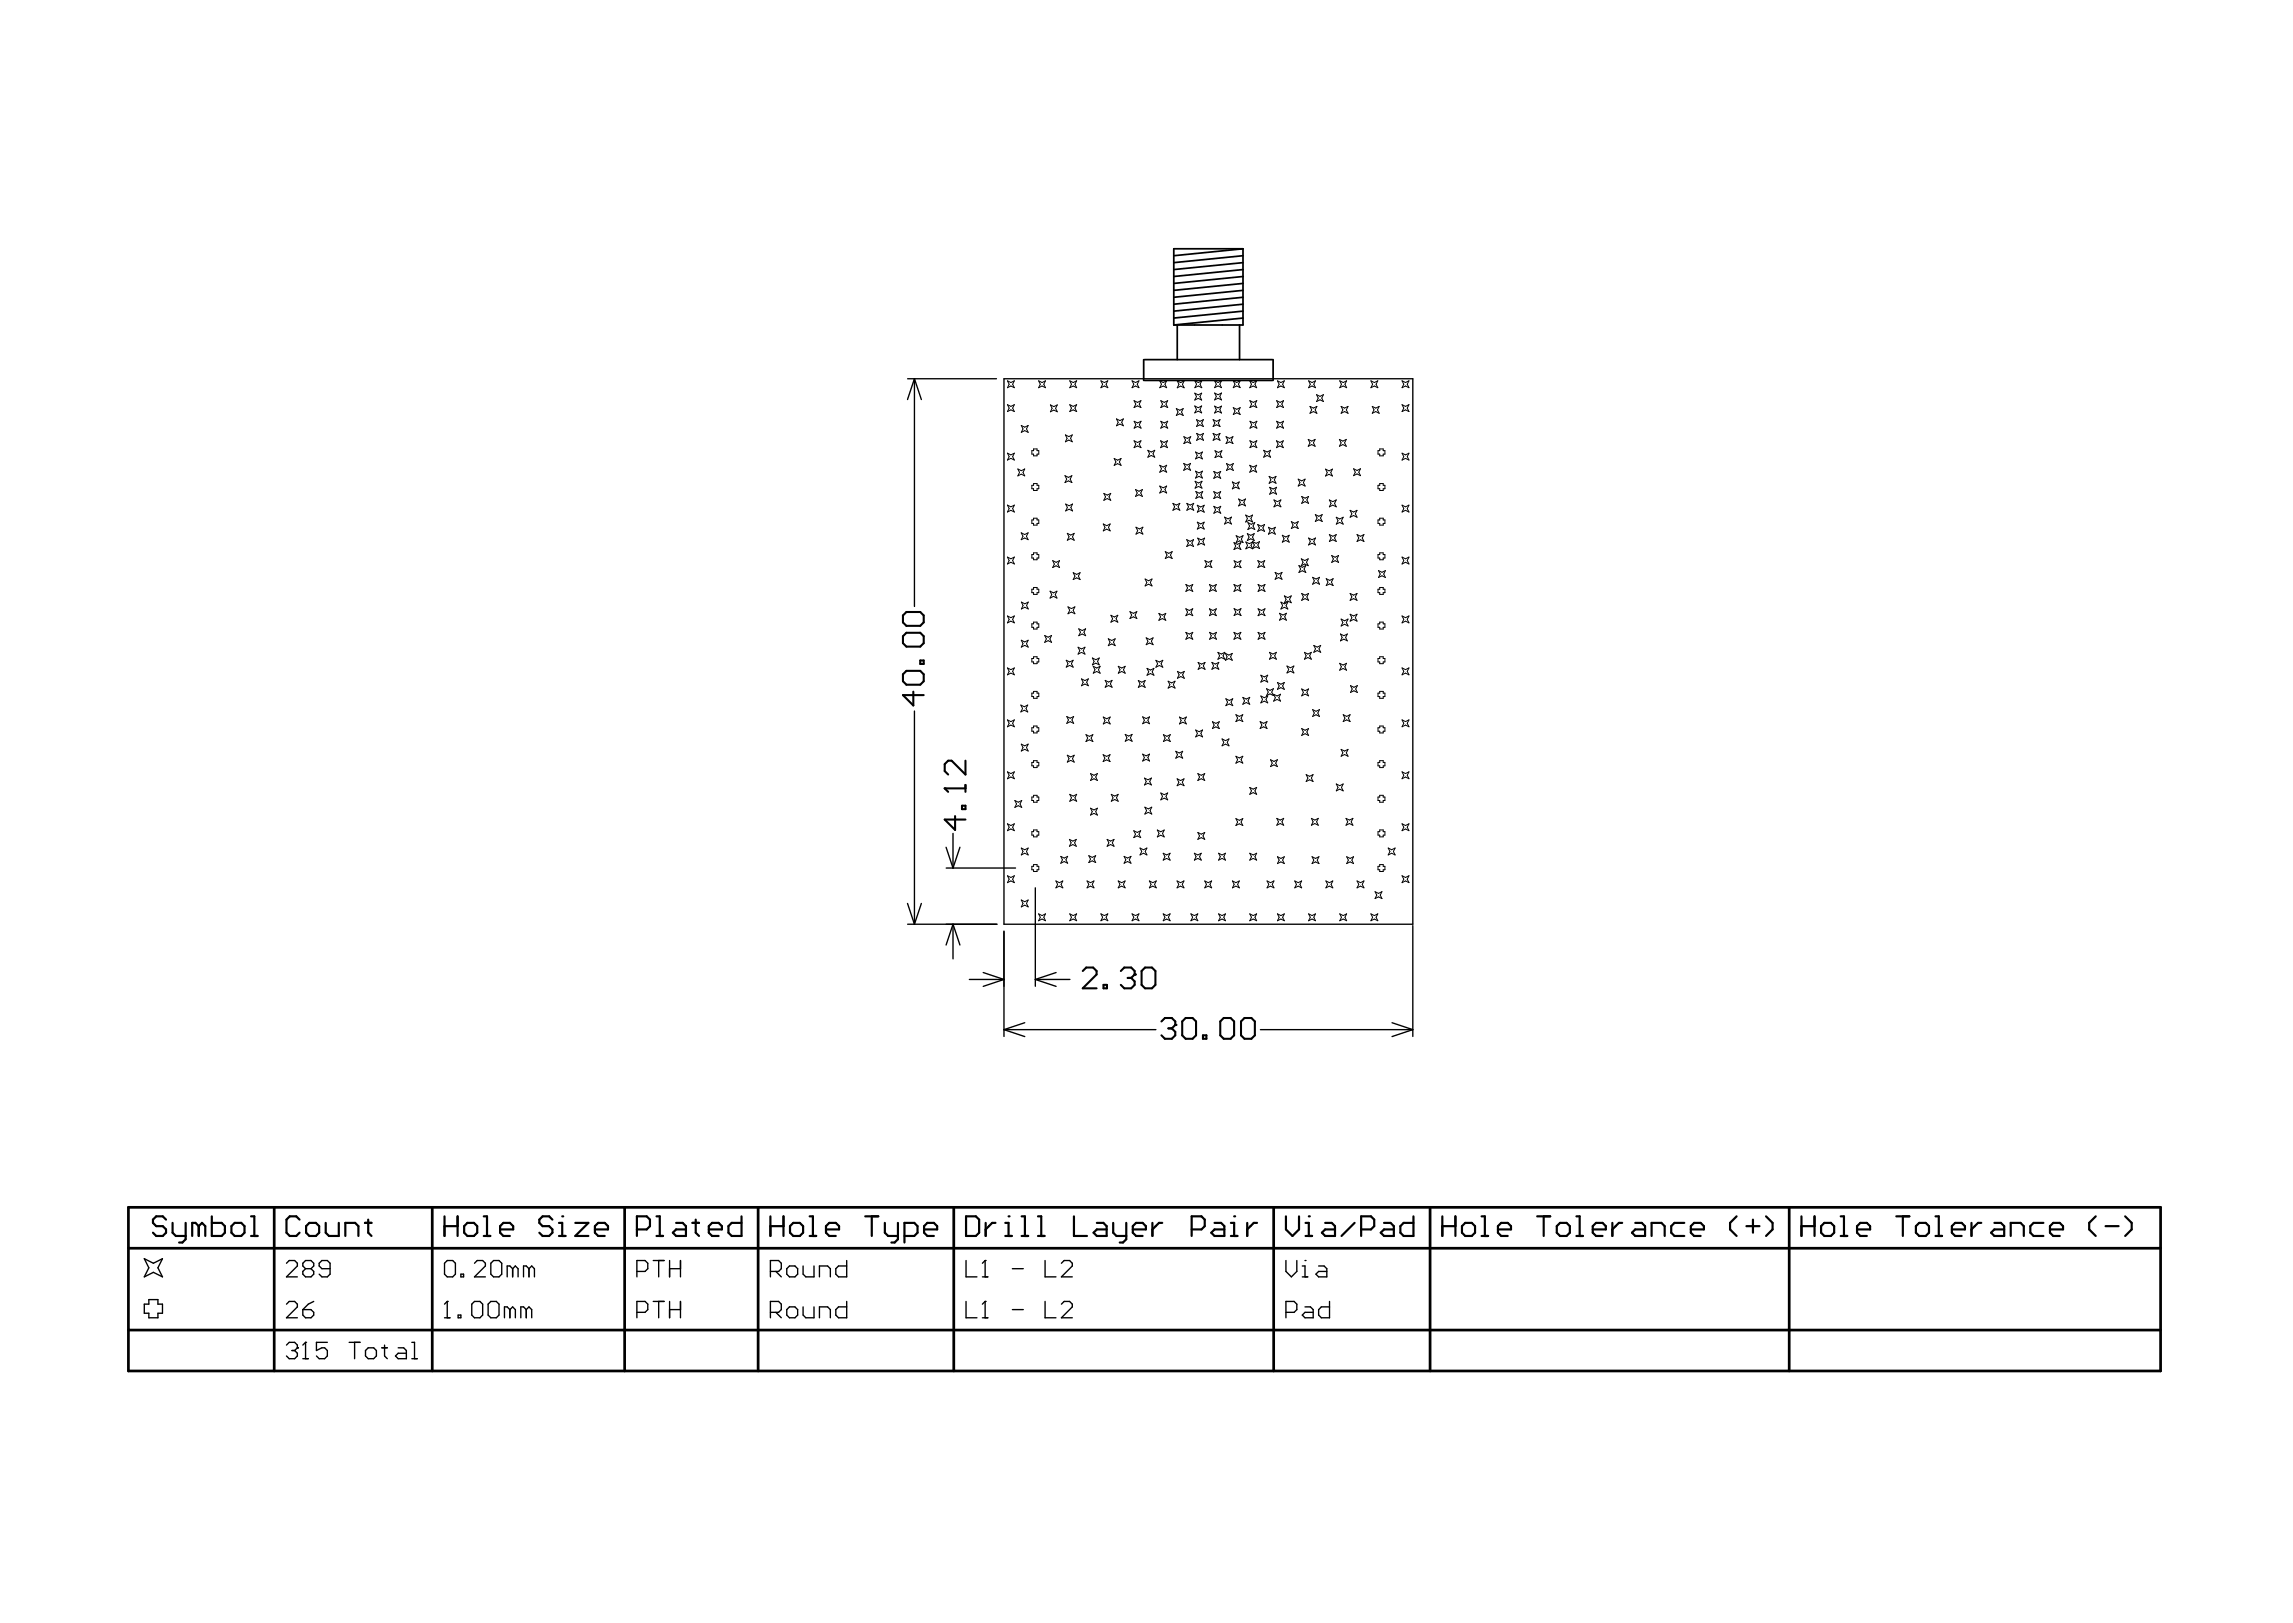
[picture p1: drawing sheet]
<svg xmlns="http://www.w3.org/2000/svg" width="420mm" height="297mm" viewBox="0 0 420 297" stroke-linecap="round" stroke-linejoin="round" font-family="sans-serif">
<g fill="none" stroke="#000" stroke-width=".32">
<path d="M215.5 59.5v6.3M226.9 59.5v6.3M227.6 45.5v14h-12.7M227.6 45.5h-12.7v14M227.6 58.2l-12.7 1.3M227.6 53.1l-12.7 1.3M227.6 54.4l-12.7 1.3M227.6 55.7l-12.7 1.2M227.6 48.1l-12.7 1.2M227.6 49.3l-12.7 1.3M227.6 50.6l-12.7 1.3M227.6 45.5l-12.7 1.3"/>
<path d="M227.6 46.8l-12.7 1.3M227.6 51.9l-12.7 1.2M227.6 56.9l-12.7 1.3M209.4 65.8v3.8M209.5 69.6h23.5M209.5 65.8h23.5M233.1 65.8v3.8"/>
</g>
<g fill="none" stroke="#000" stroke-width=".25">
<path d="M166.2 69.3h16.2M167.4 69.3l1.3 3.8M167.4 69.3l-1.3 3.8M167.4 69.3v41.7M183.8 69.3h74.9v99.9h-74.9zM167.4 130.1v39.1M173.2 155.1l1.3 3.8M173.2 158.9h12.7M174.5 152.5v6.4M175.7 155.1l-1.2 3.8M166.1 165.3l1.3 3.9M166.2 169.2h16.4"/>
<path d="M168.7 165.3l-1.3 3.9M174.5 169.2l-1.3 3.8M174.5 169.2v6.3M174.5 169.2l1.2 3.8M177.5 179.3h6.3M180 178l3.8 1.3M183.8 170.4v19.3M183.8 179.3l-3.8 1.2M189.5 162.5v18M189.5 179.3h6.4M189.5 179.3l3.8 1.2M193.3 178l-3.8 1.3"/>
<path d="M258.7 169.4v20.3M183.8 188.4l3.8 1.3M183.8 188.4h27.8M187.6 187.2l-3.8 1.2M230.8 188.4h27.9M254.9 187.2l3.8 1.2M258.7 188.4l-3.8 1.3M26.4 230.4l1.7 .8 1.6-.8-.8 1.6 .8 1.7-1.6-.8-1.7 .8 .8-1.7zM27.2 237.9h1.7v.8h.8v1.6h-.8v.9h-1.7v-.9h-.8v-1.6h.8zM52.4 238.7l.5-.5h1l.5 .5v.5l-2 2h2M52.4 231.2l.5-.5h1l.5 .5v.5l-2 2h2M55.4 239.7h1.5l.5 .5v.5l-.5 .5h-1l-.5-.5z"/>
<path d="M55.9 232.2l-.5 .5v.5l.5 .5h1l.5-.5v-.5l-.5-.5M55.9 232.2l-.5-.5v-.5l.5-.5h1l.5 .5v.5l-.5 .5M55.9 232.2h1M57.4 238.2l-1 .5-1 1M60.4 232.2h-1.5l-.5-.5v-.5l.5-.5h1l.5 .5v2l-.5 .5h-1l-.5-.5M81.4 231.2l.5-.5h1l.5 .5v2l-.5 .5h-1l-.5-.5zM81.9 238.2h.1M81.9 238.2v3M81.9 238.2l-.5 .5M84.4 233.2h.5v.5h-.5zM86.9 238.2h1l.5 .5v2l-.5 .5h-1l-.5-.5v-2zM86.9 231.2l.5-.5h1l.5 .5v.5l-2 2h2"/>
<path d="M89.9 238.2h1l.5 .5v2l-.5 .5h-1l-.5-.5v-2zM90.4 230.7h1l.5 .5v2l-.5 .5h-1l-.5-.5v-2zM93.4 239.7l-.5-.5h-.5v2M93.4 239.7v1.5M93.4 239.7l.5-.5 .5 .5v1.5M93.9 232.2l-.5-.5h-.5v2M93.9 232.2v1.5M93.9 232.2l.5-.5 .5 .5v1.5M96.3 239.7l-.5-.5h-.4v2M96.3 239.7l.5-.5 .5 .5v1.5M96.3 239.7v1.5M96.8 232.2l-.5-.5h-.5v2"/>
<path d="M96.8 232.2v1.5M96.8 232.2l.5-.5 .5 .5v1.5M116.6 232.7h1.5l.5-.5v-1l-.5-.5h-1.5v3M119.6 230.7h2M119.6 238.2h2M120.6 230.7v3M120.6 238.2v3M122.6 232.2h2M122.6 230.7v3M122.6 238.2v3M122.6 239.7h2M124.6 230.7v3"/>
<path d="M124.6 238.2v3M141 232.7h1.5l.5-.5v-1l-.5-.5h-1.5v3M142 232.7l1 1M144.5 239.2h1l.5 .5v1l-.5 .5h-1l-.5-.5v-1zM144.5 231.7h1l.5 .5v1l-.5 .5h-1l-.5-.5v-1zM147 239.2v1.5l.5 .5h1.5v-2M147 231.7v1.5l.5 .5h1.5v-2M150 233.7v-2h1.5l.5 .5v1.5M155 238.2v3h-1.5l-.5-.5v-1l.5-.5h1.5M155 230.7v3h-1.5l-.5-.5v-1l.5-.5h1.5M176.9 238.2v3h2M176.9 230.7v3h2"/>
<path d="M179.9 233.7h1M180.4 230.7h.1M180.4 238.2h.1M180.4 230.7v3M180.4 238.2v3M180.4 230.7l-.5 .5M180.4 238.2l-.5 .5M185.3 232.2h2M185.3 239.7h2M191.3 238.2v3h2M191.3 230.7v3h2M194.3 238.7l.5-.5h1l.5 .5v.5l-2 2h2"/>
<path d="M194.3 231.2l.5-.5h1l.5 .5v.5l-2 2h2M235.4 230.7v2l1 1 1-1v-2M238.4 233.7h1M238.4 231.7h.5v2M238.9 230.7h.1M238.9 239.2h1l.5 .5v1.5h-1.5l-.5-.5 .5-.5h1.5M241.4 231.7h1l.5 .5v1.5h-1.5l-.5-.5 .5-.5h1.5M243.4 238.2v3h-1.5l-.5-.5v-1l.5-.5h1.5M52.4 246.2l.5-.5h1l.5 .5v.5M53.4 247.2h.5M53.9 247.2l.5 .5v.5l-.5 .5h-1l-.5-.5M54.4 246.7h.1"/>
<path d="M54.4 246.7l-.5 .5M55.4 248.7h1M55.9 245.7h.1M55.9 245.7v3M55.9 245.7l-.5 .5M59.9 245.7h-2v1.5l1-.5h.5l.5 .5v1l-.5 .5h-1l-.5-.5M63.9 245.7h2M64.9 245.7v3M67.4 246.7h1l.5 .5v1l-.5 .5h-1l-.5-.5v-1zM69.9 246.7h1M70.4 246.2v2l.5 .5M72.9 246.7h1l.5 .5v1.5h-1.5l-.5-.5 .5-.5h1.5"/>
<path d="M75.4 245.7h.5v3M75.4 248.7h1M81.4 241.2h1M83.9 240.7h.5v.5h-.5zM116.6 240.2h1.5l.5-.5v-1l-.5-.5h-1.5v3M141 240.2h1.5l.5-.5v-1l-.5-.5h-1.5v3M142 240.2l1 1M150 241.2v-2h1.5l.5 .5v1.5M179.9 241.2h1M235.4 240.2h1.5l.5-.5v-1l-.5-.5h-1.5v3"/>
</g>
<g fill="none" stroke="#000" stroke-width=".18">
<path d="M184.4 74.1l.7 .3 .6-.3-.3 .6 .3 .6-.6-.3-.7 .3 .4-.6zM184.4 69.7l.7 .3 .6-.3-.3 .6 .3 .7-.6-.4-.7 .4 .4-.7zM187 77.9l.6 .3 .6-.3-.3 .6 .3 .6-.6-.3-.6 .3 .3-.6zM190.1 69.7l.7 .3 .6-.3-.3 .6 .3 .7-.6-.4-.7 .4 .4-.7zM192.3 74.1l.6 .3 .7-.3-.3 .6 .3 .7-.7-.3-.6 .3 .3-.7zM195.1 79.6l.6 .3 .6-.3-.3 .6 .3 .7-.6-.4-.6 .4 .3-.7zM195.8 74.1l.7 .3 .6-.3-.3 .6 .3 .6-.6-.3-.7 .3 .4-.6zM195.8 69.7l.7 .3 .6-.3-.3 .6 .3 .7-.6-.4-.7 .4 .4-.7zM201.6 69.7l.6 .3 .6-.3-.3 .6 .3 .7-.6-.4-.6 .4 .3-.7zM204.4 76.7l.6 .3 .7-.3-.3 .6 .3 .6-.7-.3-.6 .3 .3-.6zM207.3 69.7l.6 .3 .6-.3-.3 .6 .3 .7-.6-.4-.6 .4 .3-.7zM207.6 73.3l.7 .3 .6-.3-.3 .7 .3 .6-.6-.3-.7 .3 .3-.6z"/>
<path d="M207.6 77.1l.7 .3 .6-.3-.3 .6 .3 .7-.6-.4-.7 .4 .4-.7zM212.3 69.7l.7 .3 .6-.3-.3 .6 .3 .7-.6-.4-.7 .4 .3-.7zM212.5 73.3l.7 .3 .6-.3-.3 .7 .3 .6-.6-.3-.7 .3 .3-.6zM212.5 77.1l.7 .3 .6-.3-.3 .6 .3 .7-.6-.4-.7 .4 .3-.7zM215.4 74.8l.6 .3 .6-.3-.3 .6 .3 .6-.6-.3-.6 .3 .3-.6zM215.5 69.7l.7 .3 .6-.3-.3 .6 .3 .7-.6-.3-.7 .3 .3-.7zM216.7 79.9l.7 .3 .6-.3-.3 .6 .3 .7-.6-.3-.7 .3 .4-.7zM218.7 74.3l.7 .3 .6-.3-.3 .6 .3 .7-.6-.3-.7 .3 .4-.7zM218.7 72l.7 .3 .6-.3-.3 .6 .3 .6-.6-.3-.7 .3 .4-.6zM218.8 69.7l.6 .3 .6-.3-.3 .6 .3 .7-.6-.4-.6 .4 .3-.7zM219.1 76.8l.6 .3 .6-.3-.3 .6 .3 .7-.6-.4-.6 .4 .3-.7zM219.1 79.3l.6 .3 .6-.3-.3 .7 .3 .6-.6-.3-.6 .3 .3-.6z"/>
<path d="M222.1 79.3l.6 .3 .7-.3-.4 .7 .4 .6-.7-.3-.6 .3 .3-.6zM222.1 76.8l.6 .3 .7-.3-.4 .6 .4 .7-.7-.4-.6 .4 .3-.7zM222.4 69.7l.6 .3 .6-.3-.3 .6 .3 .7-.6-.4-.6 .4 .3-.7zM222.4 74.3l.6 .3 .6-.3-.3 .7 .3 .6-.6-.3-.6 .3 .3-.6zM222.4 71.9l.6 .3 .6-.3-.3 .7 .3 .6-.6-.3-.6 .3 .3-.6zM224.5 79.9l.6 .3 .6-.3-.3 .6 .3 .7-.6-.3-.6 .3 .3-.7zM225.8 69.7l.6 .3 .7-.3-.4 .6 .4 .7-.7-.4-.6 .4 .3-.7zM225.8 74.6l.6 .3 .7-.3-.4 .6 .4 .7-.7-.3-.6 .3 .3-.7zM228.8 69.7l.6 .3 .7-.3-.3 .6 .3 .7-.7-.4-.6 .4 .3-.7zM228.8 73.3l.7 .3 .6-.3-.3 .7 .3 .6-.6-.3-.7 .3 .3-.6zM228.8 77.1l.7 .3 .6-.3-.3 .6 .3 .7-.6-.4-.7 .4 .4-.7zM233.7 77.1l.7 .3 .6-.3-.3 .6 .3 .7-.6-.4-.7 .4 .3-.7z"/>
<path d="M233.7 73.3l.7 .3 .6-.3-.3 .7 .3 .6-.6-.3-.7 .3 .3-.6zM233.9 69.7l.6 .3 .6-.3-.3 .6 .3 .7-.6-.4-.6 .4 .3-.7zM239.6 69.7l.6 .3 .6-.3-.3 .6 .3 .7-.6-.4-.6 .4 .3-.7zM239.8 74.4l.7 .3 .6-.3-.3 .6 .3 .6-.6-.3-.7 .3 .3-.6zM241 72.2l.7 .3 .6-.3-.3 .7 .3 .6-.6-.3-.7 .3 .4-.6zM245.3 69.7l.6 .3 .6-.3-.3 .6 .3 .7-.6-.4-.6 .4 .3-.7zM245.5 74.4l.7 .3 .6-.3-.3 .6 .3 .6-.6-.3-.7 .3 .4-.6zM251 69.7l.6 .3 .7-.3-.4 .6 .4 .7-.7-.4-.6 .4 .3-.7zM251.2 74.4l.7 .3 .6-.3-.3 .6 .3 .6-.6-.3-.7 .3 .4-.6zM256.7 69.7l.6 .3 .7-.3-.4 .6 .4 .7-.7-.4-.6 .4 .3-.7zM256.7 74.1l.6 .3 .7-.3-.4 .6 .4 .6-.7-.3-.6 .3 .3-.6zM184.4 92.4l.7 .4 .6-.4-.3 .7 .3 .6-.6-.3-.7 .3 .4-.6z"/>
<path d="M184.4 82.9l.7 .4 .6-.4-.3 .7 .3 .6-.6-.3-.7 .3 .4-.6zM186.3 85.8l.7 .3 .6-.3-.3 .7 .3 .6-.6-.3-.7 .3 .4-.6zM187 97.5l.6 .3 .6-.3-.3 .6 .3 .7-.6-.3-.6 .3 .3-.7zM189.2 82.2h.7v.3h.3v.6h-.3v.3h-.7v-.3h-.3v-.6h.3zM189.2 88.5h.7v.3h.3v.7h-.3v.3h-.7v-.3h-.3v-.7h.3zM189.2 94.8h.7v.4h.3v.6h-.3v.3h-.7v-.3h-.3v-.6h.3zM195 87.1l.6 .3 .6-.3-.3 .6 .3 .6-.6-.3-.6 .3 .3-.6zM195.1 92.2l.6 .4 .7-.4-.3 .7 .3 .6-.7-.3-.6 .3 .3-.6zM195.4 97.6l.6 .3 .7-.3-.3 .6 .3 .7-.7-.3-.6 .3 .3-.7zM202 95.9l.6 .3 .7-.3-.4 .6 .4 .7-.7-.4-.6 .4 .3-.7zM202.1 90.3l.6 .3 .7-.3-.4 .6 .4 .7-.7-.4-.6 .4 .3-.7zM204 83.9l.6 .3 .7-.3-.4 .6 .4 .7-.7-.3-.6 .3 .3-.7z"/>
<path d="M207.6 80.7l.7 .3 .6-.3-.3 .6 .3 .6-.6-.3-.7 .3 .3-.6zM207.9 89.6l.6 .3 .7-.3-.4 .6 .4 .7-.7-.4-.6 .4 .3-.7zM208 96.5l.6 .3 .6-.3-.3 .6 .3 .7-.6-.4-.6 .4 .3-.7zM210.1 82.4l.7 .3 .6-.3-.3 .6 .3 .7-.6-.3-.7 .3 .4-.7zM212.3 85.2l.7 .3 .6-.3-.3 .6 .3 .6-.6-.3-.7 .3 .3-.6zM212.3 89l.7 .3 .6-.3-.3 .6 .3 .6-.6-.3-.7 .3 .3-.6zM212.5 80.7l.6 .3 .6-.3-.3 .6 .3 .6-.6-.3-.6 .3 .3-.6zM214.7 92.1l.7 .3 .6-.3-.3 .7 .3 .6-.6-.3-.7 .3 .4-.6zM216.7 84.8l.6 .3 .7-.3-.3 .6 .3 .7-.7-.3-.6 .3 .3-.7zM217.3 98.8l.6 .3 .6-.3-.3 .6 .3 .6-.6-.3-.6 .3 .3-.6zM217.3 92.1l.6 .3 .6-.3-.3 .7 .3 .6-.6-.3-.6 .3 .3-.6zM218.8 88.1l.6 .3 .7-.3-.4 .6 .4 .6-.7-.3-.6 .3 .3-.6z"/>
<path d="M218.9 82.7l.6 .3 .6-.3-.3 .7 .3 .6-.6-.3-.6 .3 .3-.6zM218.9 86.2l.6 .3 .6-.3-.3 .7 .3 .6-.6-.3-.6 .3 .3-.6zM218.9 89.9l.7 .4 .6-.4-.3 .7 .3 .6-.6-.3-.7 .3 .3-.6zM219.2 95.6l.6 .3 .7-.3-.3 .6 .3 .6-.7-.3-.6 .3 .3-.6zM219.2 92.5l.6 .3 .7-.3-.3 .6 .3 .6-.7-.3-.6 .3 .3-.6zM219.3 98.5l.6 .3 .6-.3-.3 .6 .3 .7-.6-.4-.6 .4 .3-.7zM222.2 90l.7 .3 .6-.3-.3 .6 .3 .6-.6-.3-.7 .3 .3-.6zM222.2 86.3l.7 .3 .6-.3-.3 .6 .3 .6-.6-.3-.7 .3 .3-.6zM222.2 92.7l.7 .3 .6-.3-.3 .6 .3 .6-.6-.3-.7 .3 .3-.6zM222.4 82.5l.7 .3 .6-.3-.3 .6 .3 .7-.6-.4-.7 .4 .4-.7zM224.2 94.6l.6 .4 .7-.4-.4 .7 .4 .6-.7-.3-.6 .3 .3-.6zM224.5 84.8l.7 .3 .6-.3-.3 .7 .3 .6-.6-.3-.7 .3 .4-.6z"/>
<path d="M225.6 88.2l.6 .3 .7-.3-.3 .6 .3 .7-.7-.3-.6 .3 .3-.7zM225.9 99.3l.6 .3 .7-.3-.3 .6 .3 .7-.7-.3-.6 .3 .3-.7zM226.3 98l.6 .4 .7-.4-.3 .7 .3 .6-.7-.3-.6 .3 .3-.6zM226.8 91.3l.6 .3 .6-.3-.3 .7 .3 .6-.6-.3-.6 .3 .3-.6zM228.1 94.3l.6 .3 .6-.3-.3 .6 .3 .6-.6-.3-.6 .3 .3-.6zM228.1 99.2l.6 .3 .7-.3-.4 .6 .4 .7-.7-.4-.6 .4 .3-.7zM228.4 97.7l.6 .3 .6-.3-.3 .6 .3 .6-.6-.3-.6 .3 .3-.6zM228.5 95.6l.6 .4 .6-.4-.3 .7 .3 .6-.6-.3-.6 .3 .3-.6zM228.8 85.2l.6 .3 .7-.3-.3 .6 .3 .6-.7-.3-.6 .3 .3-.6zM228.8 80.7l.7 .3 .6-.3-.3 .6 .3 .6-.6-.3-.7 .3 .4-.6zM229.3 99.1l.7 .3 .6-.3-.3 .7 .3 .6-.6-.3-.7 .3 .4-.6zM230.3 96l.6 .3 .6-.3-.3 .6 .3 .7-.6-.4-.6 .4 .3-.7z"/>
<path d="M231.4 82.4l.6 .3 .6-.3-.3 .6 .3 .7-.6-.3-.6 .3 .3-.7zM232.2 96.5l.7 .3 .6-.3-.3 .6 .3 .7-.6-.3-.7 .3 .3-.7zM232.4 87.2l.6 .3 .6-.3-.3 .6 .3 .7-.6-.4-.6 .4 .3-.7zM232.5 89.2l.6 .3 .6-.3-.3 .6 .3 .7-.6-.4-.6 .4 .3-.7zM233.2 91.5l.7 .3 .6-.3-.3 .6 .3 .7-.6-.4-.7 .4 .4-.7zM233.7 80.7l.6 .3 .7-.3-.4 .6 .4 .6-.7-.3-.6 .3 .3-.6zM234.8 98l.6 .3 .6-.3-.3 .6 .3 .6-.6-.3-.6 .3 .3-.6zM236.4 95.5l.7 .3 .6-.3-.3 .6 .3 .6-.6-.3-.7 .3 .3-.6zM237.7 87.7l.6 .3 .6-.3-.3 .6 .3 .7-.6-.4-.6 .4 .3-.7zM238.3 90.9l.6 .3 .7-.3-.3 .6 .3 .6-.7-.3-.6 .3 .3-.6zM239.5 80.4l.6 .3 .7-.3-.3 .6 .3 .7-.7-.3-.6 .3 .3-.7zM239.6 98.5l.6 .3 .6-.3-.3 .6 .3 .6-.6-.3-.6 .3 .3-.6z"/>
<path d="M240.8 94.2l.6 .3 .7-.3-.3 .6 .3 .6-.7-.3-.6 .3 .3-.6zM242.7 85.9l.6 .3 .6-.3-.3 .6 .3 .6-.6-.3-.6 .3 .3-.6zM243.4 97.8l.6 .4 .6-.4-.3 .7 .3 .6-.6-.3-.6 .3 .3-.6zM243.4 91.5l.6 .3 .6-.3-.3 .6 .3 .7-.6-.4-.6 .4 .3-.7zM244.6 94.7l.7 .3 .6-.3-.3 .6 .3 .6-.6-.3-.7 .3 .4-.6zM245.2 80.4l.7 .3 .6-.3-.3 .6 .3 .7-.6-.3-.7 .3 .3-.7zM247.2 93.4l.6 .3 .6-.3-.3 .6 .3 .7-.6-.4-.6 .4 .3-.7zM247.8 85.8l.6 .3 .7-.3-.3 .6 .3 .7-.7-.4-.6 .4 .3-.7zM248.4 97.8l.7 .4 .6-.4-.3 .7 .3 .6-.6-.3-.7 .3 .4-.6zM252.6 94.8h.6v.4h.4v.6h-.4v.3h-.6v-.3h-.3v-.6h.3zM252.6 88.5h.6v.3h.4v.7h-.4v.3h-.6v-.3h-.3v-.7h.3zM252.6 82.2h.6v.3h.4v.6h-.4v.3h-.6v-.3h-.3v-.6h.3z"/>
<path d="M256.7 92.4l.6 .4 .7-.4-.4 .7 .4 .6-.7-.3-.6 .3 .3-.6zM256.7 82.9l.6 .4 .7-.4-.4 .7 .4 .6-.7-.3-.6 .3 .3-.6zM184.4 112.7l.7 .3 .6-.3-.3 .7 .3 .6-.6-.3-.7 .3 .4-.6zM184.4 102l.7 .3 .6-.3-.3 .6 .3 .6-.6-.3-.7 .3 .4-.6zM187 117.2l.6 .3 .6-.3-.3 .6 .3 .6-.6-.3-.6 .3 .3-.6zM187 110.2l.6 .3 .7-.3-.4 .6 .4 .7-.7-.4-.6 .4 .3-.7zM189.2 101.2h.7v.3h.3v.6h-.3v.3h-.7v-.3h-.3v-.6h.3zM189.2 107.5h.7v.3h.3v.7h-.3v.3h-.7v-.3h-.3v-.7h.3zM189.2 113.9h.7v.3h.3v.6h-.3v.3h-.7v-.3h-.3v-.6h.3zM191.3 116.3l.6 .3 .6-.3-.3 .6 .3 .7-.6-.3-.6 .3 .3-.7zM192.2 108.2l.7 .3 .6-.3-.3 .6 .3 .7-.6-.4-.7 .4 .4-.7zM192.7 102.6l.7 .3 .6-.3-.3 .6 .3 .7-.6-.3-.7 .3 .3-.7z"/>
<path d="M195.5 111.1l.7 .3 .6-.3-.3 .6 .3 .6-.6-.3-.7 .3 .3-.6zM196.5 104.8l.6 .3 .7-.3-.4 .6 .4 .7-.7-.3-.6 .3 .3-.7zM197.4 118.5l.6 .3 .6-.3-.3 .6 .3 .6-.6-.3-.6 .3 .3-.6zM197.5 115.1l.6 .3 .7-.3-.4 .6 .4 .6-.7-.3-.6 .3 .3-.6zM202.9 116.9l.6 .3 .7-.3-.3 .6 .3 .7-.7-.3-.6 .3 .3-.7zM203.4 112.6l.6 .3 .7-.3-.4 .6 .4 .7-.7-.3-.6 .3 .3-.7zM206.9 111.9l.6 .4 .6-.4-.3 .7 .3 .6-.6-.3-.6 .3 .3-.6zM209.6 106l.7 .3 .6-.3-.3 .6 .3 .6-.6-.3-.7 .3 .4-.6zM209.8 116.7l.7 .3 .6-.3-.3 .7 .3 .6-.6-.3-.7 .3 .4-.6zM212.2 112.3l.6 .3 .6-.3-.3 .6 .3 .6-.6-.3-.6 .3 .3-.6zM213.3 101l.7 .3 .6-.3-.3 .6 .3 .6-.6-.3-.7 .3 .4-.6zM217.1 115.7l.6 .3 .7-.3-.3 .7 .3 .6-.7-.3-.6 .3 .3-.6z"/>
<path d="M217.1 111.4l.6 .3 .7-.3-.3 .6 .3 .7-.7-.3-.6 .3 .3-.7zM217.1 107l.6 .3 .7-.3-.3 .6 .3 .6-.7-.3-.6 .3 .3-.6zM220.6 102.6l.6 .3 .7-.3-.3 .6 .3 .7-.7-.3-.6 .3 .3-.7zM221.4 111.4l.7 .3 .6-.3-.3 .6 .3 .7-.6-.3-.7 .3 .3-.7zM221.4 107l.7 .3 .6-.3-.3 .6 .3 .6-.6-.3-.7 .3 .3-.6zM221.4 115.7l.7 .3 .6-.3-.3 .7 .3 .6-.6-.3-.7 .3 .4-.6zM223 119.4l.6 .3 .6-.3-.3 .6 .3 .7-.6-.4-.6 .4 .3-.7zM224.3 119.6l.7 .3 .6-.3-.3 .6 .3 .6-.6-.3-.7 .3 .4-.6zM225.9 115.7l.6 .3 .7-.3-.3 .7 .3 .6-.7-.3-.6 .3 .3-.6zM225.9 107l.6 .3 .7-.3-.3 .6 .3 .6-.7-.3-.6 .3 .3-.6zM225.9 111.4l.7 .3 .6-.3-.3 .6 .3 .7-.6-.4-.7 .4 .4-.7zM225.9 102.6l.7 .3 .6-.3-.3 .7 .3 .6-.6-.3-.7 .3 .4-.6z"/>
<path d="M230.3 102.6l.6 .3 .6-.3-.3 .6 .3 .7-.6-.3-.6 .3 .3-.7zM230.3 115.7l.7 .3 .6-.3-.3 .7 .3 .6-.6-.3-.7 .3 .3-.6zM230.3 111.4l.7 .3 .6-.3-.3 .6 .3 .7-.6-.3-.7 .3 .3-.7zM230.3 107l.7 .3 .6-.3-.3 .6 .3 .6-.6-.3-.7 .3 .3-.6zM232.4 119.4l.6 .3 .7-.3-.3 .6 .3 .7-.7-.4-.6 .4 .3-.7zM233.4 104.8l.7 .3 .6-.3-.3 .6 .3 .6-.6-.3-.7 .3 .4-.6zM234.3 112.2l.6 .4 .6-.4-.3 .7 .3 .6-.6-.3-.6 .3 .3-.6zM234.5 110.2l.6 .3 .7-.3-.3 .6 .3 .7-.7-.4-.6 .4 .3-.7zM235.1 109.1l.7 .3 .6-.3-.3 .6 .3 .6-.6-.3-.7 .3 .4-.6zM237.8 103.5l.6 .3 .7-.3-.3 .6 .3 .7-.7-.3-.6 .3 .3-.7zM238.2 102.3l.7 .3 .6-.3-.3 .6 .3 .6-.6-.3-.7 .3 .4-.6zM238.3 108.6l.6 .3 .7-.3-.3 .6 .3 .7-.7-.3-.6 .3 .3-.7z"/>
<path d="M238.8 119.4l.7 .3 .6-.3-.3 .6 .3 .7-.6-.4-.7 .4 .3-.7zM240.3 105.7l.6 .3 .7-.3-.3 .6 .3 .6-.7-.3-.6 .3 .3-.6zM240.5 118.1l.7 .3 .6-.3-.3 .7 .3 .6-.6-.3-.7 .3 .3-.6zM242.8 105.9l.6 .3 .7-.3-.3 .6 .3 .7-.7-.3-.6 .3 .3-.7zM243.8 101.7l.6 .3 .7-.3-.3 .6 .3 .6-.7-.3-.6 .3 .3-.6zM245.4 116l.6 .3 .7-.3-.3 .7 .3 .6-.7-.3-.6 .3 .3-.6zM245.5 113.3l.7 .3 .6-.3-.3 .6 .3 .7-.6-.3-.7 .3 .4-.7zM247.2 108.6l.6 .3 .6-.3-.3 .6 .3 .7-.6-.3-.6 .3 .3-.7zM247.2 112.4l.6 .3 .6-.3-.3 .6 .3 .7-.6-.3-.6 .3 .3-.7zM252.4 104.4l.6 .3 .6-.3-.3 .7 .3 .6-.6-.3-.6 .3 .3-.6zM252.6 113.9h.6v.3h.4v.6h-.4v.3h-.6v-.3h-.3v-.6h.3zM252.6 107.5h.6v.3h.4v.7h-.4v.3h-.6v-.3h-.3v-.7h.3z"/>
<path d="M252.6 101.2h.6v.3h.4v.6h-.4v.3h-.6v-.3h-.3v-.6h.3zM256.7 112.7l.6 .3 .7-.3-.4 .7 .4 .6-.7-.3-.6 .3 .3-.6zM256.7 102l.6 .3 .7-.3-.4 .6 .4 .6-.7-.3-.6 .3 .3-.6zM184.4 131.7l.7 .4 .6-.4-.3 .7 .3 .6-.6-.3-.7 .3 .4-.6zM184.4 122.2l.7 .4 .6-.4-.3 .7 .3 .6-.6-.3-.7 .3 .4-.6zM186.9 129l.6 .4 .7-.4-.4 .7 .4 .6-.7-.3-.6 .3 .3-.6zM187 136.2l.6 .3 .6-.3-.3 .6 .3 .7-.6-.4-.6 .4 .3-.7zM189.2 120.2h.7v.3h.3v.6h-.3v.4h-.7v-.4h-.3v-.6h.3zM189.2 126.5h.7v.4h.3v.6h-.3v.3h-.7v-.3h-.3v-.6h.3zM189.2 132.9h.7v.3h.3v.6h-.3v.3h-.7v-.3h-.3v-.6h.3zM189.2 139.2h.7v.3h.3v.7h-.3v.3h-.7v-.3h-.3v-.7h.3zM195.2 120.8l.6 .4 .7-.4-.3 .7 .3 .6-.7-.3-.6 .3 .3-.6z"/>
<path d="M195.3 131.1l.6 .3 .7-.3-.3 .7 .3 .6-.7-.3-.6 .3 .3-.6zM195.4 138.2l.6 .3 .7-.3-.3 .7 .3 .6-.7-.3-.6 .3 .3-.6zM198 124.2l.6 .4 .7-.4-.4 .7 .4 .6-.7-.3-.6 .3 .3-.6zM198.8 134.4l.7 .4 .6-.4-.3 .7 .3 .6-.6-.3-.7 .3 .3-.6zM200 120.4l.6 .3 .7-.3-.4 .7 .4 .6-.7-.3-.6 .3 .3-.6zM200.2 121.9l.6 .4 .6-.4-.3 .7 .3 .6-.6-.3-.6 .3 .3-.6zM202 138.1l.6 .3 .6-.3-.3 .7 .3 .6-.6-.3-.6 .3 .3-.6zM202 131.2l.6 .3 .7-.3-.4 .7 .4 .6-.7-.3-.6 .3 .3-.6zM202.3 124.5l.7 .3 .6-.3-.3 .6 .3 .7-.6-.3-.7 .3 .4-.7zM204.7 121.9l.7 .4 .6-.4-.3 .7 .3 .6-.6-.3-.7 .3 .4-.6zM206 134.4l.6 .3 .7-.3-.3 .6 .3 .7-.7-.3-.6 .3 .3-.7zM208.4 124.5l.6 .4 .7-.4-.3 .7 .3 .6-.7-.3-.6 .3 .3-.6z"/>
<path d="M209.2 138l.6 .3 .7-.3-.4 .7 .4 .6-.7-.3-.6 .3 .3-.6zM209.2 131.2l.6 .3 .7-.3-.4 .6 .4 .7-.7-.4-.6 .4 .3-.7zM210 122.3l.6 .3 .7-.3-.4 .7 .4 .6-.7-.3-.6 .3 .3-.6zM211.6 120.8l.7 .4 .6-.4-.3 .7 .3 .6-.6-.3-.7 .3 .3-.6zM213 134.4l.6 .4 .7-.4-.4 .7 .4 .6-.7-.3-.6 .3 .3-.6zM213.9 124.7l.6 .3 .6-.3-.3 .6 .3 .6-.6-.3-.6 .3 .3-.6zM215.3 137.5l.6 .3 .6-.3-.3 .6 .3 .7-.6-.4-.6 .4 .3-.7zM215.6 122.9l.6 .3 .6-.3-.3 .6 .3 .6-.6-.3-.6 .3 .3-.6zM215.9 131.2l.7 .3 .6-.3-.3 .7 .3 .6-.6-.3-.7 .3 .4-.6zM218.9 133.6l.6 .3 .7-.3-.3 .6 .3 .7-.7-.3-.6 .3 .3-.7zM219.4 121.2l.6 .3 .6-.3-.3 .7 .3 .6-.6-.3-.6 .3 .3-.6zM221.9 121.2l.6 .3 .6-.3-.3 .7 .3 .6-.6-.3-.6 .3 .3-.6z"/>
<path d="M222 132.1l.6 .3 .6-.3-.3 .6 .3 .6-.6-.3-.6 .3 .3-.6zM223.7 135.2l.7 .4 .6-.4-.3 .7 .3 .6-.6-.3-.7 .3 .4-.6zM224.4 127.9l.7 .3 .6-.3-.3 .6 .3 .6-.6-.3-.7 .3 .3-.6zM226.3 138.4l.6 .3 .6-.3-.3 .6 .3 .7-.6-.3-.6 .3 .3-.7zM226.3 130.8l.6 .3 .6-.3-.3 .6 .3 .7-.6-.4-.6 .4 .3-.7zM227.5 127.6l.7 .3 .6-.3-.3 .7 .3 .6-.6-.3-.7 .3 .4-.6zM230.7 132.1l.6 .3 .7-.3-.3 .6 .3 .6-.7-.3-.6 .3 .3-.6zM230.8 123.6l.7 .3 .6-.3-.3 .6 .3 .6-.6-.3-.7 .3 .3-.6zM230.8 127.4l.7 .3 .6-.3-.3 .6 .3 .6-.6-.3-.7 .3 .3-.6zM231.9 126l.6 .4 .6-.4-.3 .7 .3 .6-.6-.3-.6 .3 .3-.6zM232.6 139l.6 .4 .7-.4-.3 .7 .3 .6-.7-.3-.6 .3 .3-.6zM233.2 127.1l.6 .3 .6-.3-.3 .6 .3 .6-.6-.3-.6 .3 .3-.6z"/>
<path d="M233.9 124.9l.6 .3 .6-.3-.3 .6 .3 .7-.6-.3-.6 .3 .3-.7zM235.6 121.9l.7 .3 .6-.3-.3 .6 .3 .7-.6-.4-.7 .4 .3-.7zM238.3 126.1l.6 .3 .7-.3-.3 .6 .3 .7-.7-.4-.6 .4 .3-.7zM238.3 133.3l.6 .4 .7-.4-.3 .7 .3 .6-.7-.3-.6 .3 .3-.6zM240.3 129.9l.6 .3 .7-.3-.3 .6 .3 .6-.7-.3-.6 .3 .3-.6zM245.3 121.4l.6 .3 .6-.3-.3 .6 .3 .7-.6-.4-.6 .4 .3-.7zM245.5 137.1l.7 .4 .6-.4-.3 .7 .3 .6-.6-.3-.7 .3 .4-.6zM245.9 130.8l.6 .3 .7-.3-.3 .6 .3 .7-.7-.4-.6 .4 .3-.7zM247.2 125.5l.7 .3 .6-.3-.3 .6 .3 .6-.6-.3-.7 .3 .4-.6zM252.6 139.2h.6v.3h.4v.7h-.4v.3h-.6v-.3h-.3v-.7h.3zM252.6 132.9h.6v.3h.4v.6h-.4v.3h-.6v-.3h-.3v-.6h.3zM252.6 126.5h.6v.4h.4v.6h-.4v.3h-.6v-.3h-.3v-.6h.3z"/>
<path d="M252.6 120.2h.6v.3h.4v.6h-.4v.4h-.6v-.4h-.3v-.6h.3zM256.7 131.7l.6 .4 .7-.4-.4 .7 .4 .6-.7-.3-.6 .3 .3-.6zM256.7 122.2l.6 .4 .7-.4-.4 .7 .4 .6-.7-.3-.6 .3 .3-.6zM184.4 150.8l.7 .3 .6-.3-.3 .6 .3 .6-.6-.3-.7 .3 .4-.6zM184.4 141.3l.7 .3 .6-.3-.3 .6 .3 .6-.6-.3-.7 .3 .4-.6zM185.8 146.5l.6 .3 .7-.3-.4 .6 .4 .7-.7-.3-.6 .3 .3-.7zM187 155.2l.6 .3 .6-.3-.3 .6 .3 .7-.6-.3-.6 .3 .3-.7zM189.2 145.6h.7v.3h.3v.6h-.3v.3h-.7v-.3h-.3v-.6h.3zM189.2 151.9h.7v.3h.3v.6h-.3v.4h-.7v-.4h-.3v-.6h.3zM189.2 158.2h.7v.4h.3v.6h-.3v.3h-.7v-.3h-.3v-.6h.3zM194.2 156.7l.6 .3 .7-.3-.3 .7 .3 .6-.7-.3-.6 .3 .3-.6zM195.8 153.6l.6 .3 .7-.3-.4 .7 .4 .6-.7-.3-.6 .3 .3-.6z"/>
<path d="M195.8 145.4l.7 .3 .6-.3-.3 .6 .3 .6-.6-.3-.7 .3 .4-.6zM199.3 156.6l.7 .3 .6-.3-.3 .6 .3 .7-.6-.3-.7 .3 .4-.7zM199.7 147.9l.6 .3 .6-.3-.3 .6 .3 .7-.6-.3-.6 .3 .3-.7zM199.7 141.6l.6 .3 .6-.3-.3 .6 .3 .6-.6-.3-.6 .3 .3-.6zM202.7 153.6l.6 .3 .7-.3-.4 .7 .4 .6-.7-.3-.6 .3 .3-.6zM203.5 145.4l.6 .3 .6-.3-.3 .6 .3 .6-.6-.3-.6 .3 .3-.6zM205.8 156.7l.6 .3 .7-.3-.3 .7 .3 .6-.7-.3-.6 .3 .3-.6zM207.6 152l.6 .4 .6-.4-.3 .7 .3 .6-.6-.3-.6 .3 .3-.6zM208.7 155.2l.6 .3 .7-.3-.3 .6 .3 .7-.7-.3-.6 .3 .3-.7zM209.5 142.4l.7 .3 .6-.3-.3 .6 .3 .7-.6-.3-.7 .3 .4-.7zM209.6 147.7l.6 .3 .7-.3-.3 .7 .3 .6-.7-.3-.6 .3 .3-.6zM211.9 151.9l.6 .3 .7-.3-.4 .6 .4 .7-.7-.3-.6 .3 .3-.7z"/>
<path d="M212.5 145.1l.7 .3 .6-.3-.3 .7 .3 .6-.6-.3-.7 .3 .3-.6zM213 156.2l.6 .3 .6-.3-.3 .6 .3 .6-.6-.3-.6 .3 .3-.6zM215.5 142.5l.6 .4 .7-.4-.3 .7 .3 .6-.7-.3-.6 .3 .3-.6zM218.7 156.2l.6 .3 .6-.3-.3 .6 .3 .6-.6-.3-.6 .3 .3-.6zM219.3 152.4l.6 .3 .7-.3-.4 .6 .4 .6-.7-.3-.6 .3 .3-.6zM219.3 141.6l.6 .3 .7-.3-.4 .6 .4 .6-.7-.3-.6 .3 .3-.6zM223.1 156.2l.6 .3 .7-.3-.3 .6 .3 .6-.7-.3-.6 .3 .3-.6zM226.3 149.8l.6 .3 .6-.3-.3 .7 .3 .6-.6-.3-.6 .3 .3-.6zM228.8 156.2l.6 .3 .7-.3-.3 .6 .3 .6-.7-.3-.6 .3 .3-.6zM228.8 144.1l.6 .3 .7-.3-.3 .6 .3 .7-.7-.3-.6 .3 .3-.7zM233.8 149.8l.6 .3 .6-.3-.3 .6 .3 .6-.6-.3-.6 .3 .3-.6zM233.9 156.8l.6 .3 .6-.3-.3 .6 .3 .7-.6-.4-.6 .4 .3-.7z"/>
<path d="M239.1 141.8l.7 .3 .6-.3-.3 .6 .3 .6-.6-.3-.7 .3 .4-.6zM240.1 149.8l.6 .3 .7-.3-.4 .6 .4 .6-.7-.3-.6 .3 .3-.6zM240.2 156.8l.6 .3 .7-.3-.3 .6 .3 .7-.7-.4-.6 .4 .3-.7zM244.6 143.5l.7 .3 .6-.3-.3 .6 .3 .6-.6-.3-.7 .3 .4-.6zM246.4 149.8l.7 .3 .6-.3-.3 .6 .3 .6-.6-.3-.7 .3 .3-.6zM246.5 156.8l.7 .3 .6-.3-.3 .6 .3 .7-.6-.4-.7 .4 .4-.7zM252.6 158.2h.6v.4h.4v.6h-.4v.3h-.6v-.3h-.3v-.6h.3zM252.6 151.9h.6v.3h.4v.6h-.4v.4h-.6v-.4h-.3v-.6h.3zM252.6 145.6h.6v.3h.4v.6h-.4v.3h-.6v-.3h-.3v-.6h.3zM254.2 155.2l.6 .3 .6-.3-.3 .6 .3 .7-.6-.3-.6 .3 .3-.7zM256.7 150.8l.6 .3 .7-.3-.4 .6 .4 .6-.7-.3-.6 .3 .3-.6zM256.7 141.3l.6 .3 .7-.3-.4 .6 .4 .6-.7-.3-.6 .3 .3-.6z"/>
<path d="M184.4 160.3l.7 .3 .6-.3-.3 .6 .3 .6-.6-.3-.7 .3 .4-.6zM187 164.7l.6 .3 .6-.3-.3 .6 .3 .7-.6-.3-.6 .3 .3-.7zM190.1 167.2l.7 .4 .6-.4-.3 .7 .3 .6-.6-.3-.7 .3 .4-.6zM193.3 161.2l.6 .3 .7-.3-.3 .7 .3 .6-.7-.3-.6 .3 .3-.6zM195.8 167.2l.7 .4 .6-.4-.3 .7 .3 .6-.6-.3-.7 .3 .4-.6zM199 161.2l.7 .3 .6-.3-.3 .7 .3 .6-.6-.3-.7 .3 .3-.6zM201.6 167.2l.6 .4 .6-.4-.3 .7 .3 .6-.6-.3-.6 .3 .3-.6zM204.7 161.2l.7 .3 .6-.3-.3 .7 .3 .6-.6-.3-.7 .3 .3-.6zM207.3 167.2l.6 .4 .6-.4-.3 .7 .3 .6-.6-.3-.6 .3 .3-.6zM210.4 161.2l.7 .3 .6-.3-.3 .7 .3 .6-.6-.3-.7 .3 .3-.6zM213 167.2l.6 .4 .6-.4-.3 .7 .3 .6-.6-.3-.6 .3 .3-.6zM215.5 161.2l.6 .3 .7-.3-.4 .7 .4 .6-.7-.3-.6 .3 .3-.6z"/>
<path d="M218 167.2l.7 .4 .6-.4-.3 .7 .3 .6-.6-.3-.7 .3 .3-.6zM220.6 161.2l.6 .3 .6-.3-.3 .7 .3 .6-.6-.3-.6 .3 .3-.6zM223.1 167.2l.6 .4 .7-.4-.3 .7 .3 .6-.7-.3-.6 .3 .3-.6zM225.6 161.2l.7 .3 .6-.3-.3 .7 .3 .6-.6-.3-.7 .3 .4-.6zM228.8 167.2l.6 .4 .7-.4-.3 .7 .3 .6-.7-.3-.6 .3 .3-.6zM232 161.2l.6 .3 .6-.3-.3 .7 .3 .6-.6-.3-.6 .3 .3-.6zM233.9 167.2l.6 .4 .6-.4-.3 .7 .3 .6-.6-.3-.6 .3 .3-.6zM237 161.2l.7 .3 .6-.3-.3 .7 .3 .6-.6-.3-.7 .3 .4-.6zM239.6 167.2l.6 .4 .6-.4-.3 .7 .3 .6-.6-.3-.6 .3 .3-.6zM242.7 161.2l.7 .3 .6-.3-.3 .7 .3 .6-.6-.3-.7 .3 .4-.6zM245.3 167.2l.6 .4 .6-.4-.3 .7 .3 .6-.6-.3-.6 .3 .3-.6zM248.4 161.2l.7 .3 .6-.3-.3 .7 .3 .6-.6-.3-.7 .3 .4-.6z"/>
<path d="M251 167.2l.6 .4 .7-.4-.4 .7 .4 .6-.7-.3-.6 .3 .3-.6zM251.7 163.2l.7 .3 .6-.3-.3 .6 .3 .7-.6-.4-.7 .4 .4-.7zM256.7 160.3l.6 .3 .7-.3-.4 .6 .4 .6-.7-.3-.6 .3 .3-.6z"/>
</g>
<path d="M23.5 221h372.1v29.9h-372.1zM23.5 228.5h372.1M50.2 221v29.9M79.1 221v29.9M114.4 221v29.9M138.8 221v29.9M174.6 221v29.9M233.2 221v29.9M261.8 221v29.9M327.6 221v29.9M23.5 243.4h372.1" fill="none" stroke="#000" stroke-width=".5"/>
<g fill="none" stroke="#000" stroke-width=".38">
<path d="M165.3 112.6l.6-.6h2.6l.6 .6v1.3l-.6 .6h-2.6l-.6-.6zM165.3 116.4l.6-.6h2.6l.6 .6v1.3l-.6 .6h-2.6l-.6-.6zM165.9 122.8h2.6l.6 .6v1.3l-.6 .6h-2.6l-.6-.6v-1.3zM167.2 126.6v2.5l-1.9-1.9h3.8M168.5 120.9h.6v.6h-.6zM176.8 139.2v2.6l-2.6-2.6h-.6l-.6 .7v1.2l.6 .7M174.9 149.4v2.5l-1.9-1.9h3.8M176.1 147.5h.7v.6h-.7zM176.8 143.7v1.2M176.8 144.3h-3.8l.6 .6M198.2 177.7l.7-.6h1.2l.7 .6v.6l-2.6 2.6h2.6M205.2 177.7l.6-.6h1.3l.6 .6v.6l-.6 .7"/>
<path d="M206.5 179h.6M207.1 179l.6 .6v.6l-.6 .7h-1.3l-.6-.7M209.6 177.1h1.3l.6 .6v2.5l-.6 .7h-1.3l-.6-.7v-2.5zM202 180.2h.7v.7h-.7zM212.6 186.9l.7-.6h1.2l.7 .6v.7l-.7 .6M213.9 188.2h.6M214.5 188.2l.7 .6v.7l-.7 .6h-1.2l-.7-.6M217.1 186.3h1.2l.7 .6v2.6l-.7 .6h-1.2l-.7-.6v-2.6zM220.2 189.5h.7v.6h-.7zM224 186.3h1.3l.6 .6v2.6l-.6 .6h-1.3l-.6-.6v-2.6zM227.8 186.3h1.3l.6 .6v2.6l-.6 .6h-1.3l-.6-.6v-2.6z"/>
</g>
<g fill="#000">
<circle cx="173" cy="144.3" r=".19"/>
<circle cx="207.7" cy="178.3" r=".19"/>
<circle cx="215.2" cy="187.6" r=".19"/>
<circle cx="102.9" cy="222.6" r=".2"/>
<circle cx="184.6" cy="222.6" r=".2"/>
<circle cx="226" cy="222.6" r=".2"/>
<circle cx="239.6" cy="222.6" r=".2"/>
</g>
<g fill="none" stroke="#000" stroke-width=".4">
<path d="M30.4 223.2l-.6-.6h-1.2l-.6 .6v.6l.6 .6h1.2l.6 .6v.6l-.6 .6h-1.2l-.6-.6M31.6 223.8v1.8l.6 .6h1.8M34 223.8v3l-.6 .6h-.6M36.4 224.4l.6-.6 .6 .6v1.8M36.4 224.4l-.6-.6h-.6v2.4M36.4 224.4v1.8M38.8 222.6v3.6h1.8l.6-.6v-1.2l-.6-.6h-1.8M43 223.8h1.2l.6 .6v1.2l-.6 .6h-1.2l-.6-.6v-1.2zM46 222.6h.6v3.6M46 226.2h1.2M54.8 223.2l-.6-.6h-1.2l-.6 .6v2.4l.6 .6h1.2l.6-.6M56.6 223.8h1.2l.6 .6v1.2l-.6 .6h-1.2l-.6-.6v-1.2z"/>
<path d="M59.6 223.8v1.8l.6 .6h1.8v-2.4M63.2 226.2v-2.4h1.8l.6 .6v1.8M66.8 223.8h1.2M67.4 223.2v2.4l.6 .6M81.4 224.4h2.4M81.4 222.6v3.6M83.8 222.6v3.6M85.6 223.8h1.2l.6 .6v1.2l-.6 .6h-1.2l-.6-.6v-1.2zM88.6 222.6h.6v3.6M88.6 226.2h1.2M91.6 225h2.4v-.6l-.6-.6h-1.2l-.6 .6v1.2l.6 .6h1.2M101.1 223.2l-.6-.6h-1.2l-.6 .6v.6l.6 .6h1.2l.6 .6v.6l-.6 .6h-1.2l-.6-.6"/>
<path d="M102.3 226.2h1.2M102.3 223.8h.6v2.4M105.3 223.8h2.4l-2.4 2.4h2.4M108.9 225h2.4v-.6l-.6-.6h-1.2l-.6 .6v1.2l.6 .6h1.2M116.6 225h1.8l.6-.6v-1.2l-.6-.6h-1.8v3.6M120.2 222.6h.6v3.6M120.2 226.2h1.2M123.8 223.8h1.2l.6 .6v1.8h-1.8l-.6-.6 .6-.6h1.8M126.8 223.8h1.2M127.4 223.2v2.4l.6 .6M129.8 225h2.4v-.6l-.6-.6h-1.2l-.6 .6v1.2l.6 .6h1.2M135.8 222.6v3.6h-1.8l-.6-.6v-1.2l.6-.6h1.8"/>
<path d="M141 224.4h2.4M141 222.6v3.6M143.4 222.6v3.6M145.2 223.8h1.2l.6 .6v1.2l-.6 .6h-1.2l-.6-.6v-1.2zM148.2 222.6h.6v3.6M148.2 226.2h1.2M151.2 225h2.4v-.6l-.6-.6h-1.2l-.6 .6v1.2l.6 .6h1.2M158.4 222.6h2.4M159.6 222.6v3.6M162 223.8v1.8l.6 .6h1.8M164.4 223.8v3l-.6 .6h-.6M165.6 226.2h1.8l.6-.6v-1.2l-.6-.6h-1.8v3.6"/>
<path d="M169.2 225h2.4v-.6l-.6-.6h-1.2l-.6 .6v1.2l.6 .6h1.2M176.9 222.6h1.8l.6 .6v2.4l-.6 .6h-1.8zM180.5 223.8v2.4M182.3 223.8h-.6l-1.2 1.2M184 226.2h1.2M184 223.8h.6v2.4M187 222.6h.6v3.6M187 226.2h1.2M190 222.6h.6v3.6M190 226.2h1.2M196.6 222.6v3.6h2.4M200.8 223.8h1.2l.6 .6v1.8h-1.8l-.6-.6 .6-.6h1.8"/>
<path d="M203.8 223.8v1.8l.6 .6h1.8M206.2 223.8v3l-.6 .6h-.6M207.4 225h2.4v-.6l-.6-.6h-1.2l-.6 .6v1.2l.6 .6h1.2M211 223.8v2.4M212.8 223.8h-.6l-1.2 1.2M218.2 225h1.8l.6-.6v-1.2l-.6-.6h-1.8v3.6M222.4 223.8h1.2l.6 .6v1.8h-1.8l-.6-.6 .6-.6h1.8M225.4 226.2h1.1M225.4 223.8h.6v2.4M228.3 223.8v2.4M230.1 223.8h-.6l-1.2 1.2M235.4 222.6v2.4l1.2 1.2 1.2-1.2v-2.4"/>
<path d="M239 226.2h1.2M239 223.8h.6v2.4M242.6 223.8h1.2l.6 .6v1.8h-1.8l-.6-.6 .6-.6h1.8M248 223.8l-2.4 2.4M249.2 225h1.8l.6-.6v-1.2l-.6-.6h-1.8v3.6M253.4 223.8h1.2l.6 .6v1.8h-1.8l-.6-.6 .6-.6h1.8M258.8 222.6v3.6h-1.8l-.6-.6v-1.2l.6-.6h1.8M264.1 224.4h2.4M264.1 222.6v3.6M266.5 222.6v3.6M268.3 223.8h1.2l.6 .6v1.2l-.6 .6h-1.2l-.6-.6v-1.2zM271.2 222.6h.6v3.6"/>
<path d="M271.2 226.2h1.2M274.2 225h2.4v-.6l-.6-.6h-1.2l-.6 .6v1.2l.6 .6h1.2M281.4 222.6h2.4M282.6 222.6v3.6M285.6 223.8h1.2l.6 .6v1.2l-.6 .6h-1.2l-.6-.6v-1.2zM288.6 222.6h.6v3.6M288.6 226.2h1.2M291.6 225h2.4v-.6l-.6-.6h-1.2l-.6 .6v1.2l.6 .6h1.2M295.2 223.8v2.4M297 223.8h-.6l-1.2 1.2M299.4 223.8h1.2l.6 .6v1.8h-1.8l-.6-.6 .6-.6h1.8M302.4 226.2v-2.4h1.8l.6 .6v1.8"/>
<path d="M308.4 223.8h-1.8l-.6 .6v1.2l.6 .6h1.8M309.6 225h2.4v-.6l-.6-.6h-1.2l-.6 .6v1.2l.6 .6h1.2M317.9 222.6l-1.2 1.2v1.2l1.2 1.2M319.7 224.4h2.4M320.9 223.2v2.4M323.3 222.6l1.2 1.2v1.2l-1.2 1.2M329.8 224.4h2.4M329.8 222.6v3.6M332.2 222.6v3.6M334 223.8h1.2l.6 .6v1.2l-.6 .6h-1.2l-.6-.6v-1.2zM337 222.6h.6v3.6M337 226.2h1.2"/>
<path d="M340 225h2.4v-.6l-.6-.6h-1.2l-.6 .6v1.2l.6 .6h1.2M347.2 222.6h2.4M348.4 222.6v3.6M351.4 223.8h1.2l.6 .6v1.2l-.6 .6h-1.2l-.6-.6v-1.2zM354.4 222.6h.6v3.6M354.4 226.2h1.2M357.4 225h2.3v-.6l-.6-.6h-1.2l-.5 .6v1.2l.5 .6h1.2M360.9 223.8v2.4M362.7 223.8h-.6l-1.2 1.2M365.1 223.8h1.2l.6 .6v1.8h-1.8l-.6-.6 .6-.6h1.8M368.1 226.2v-2.4h1.8l.6 .6v1.8M374.1 223.8h-1.8l-.6 .6v1.2l.6 .6h1.8"/>
<path d="M375.3 225h2.4v-.6l-.6-.6h-1.2l-.6 .6v1.2l.6 .6h1.2M383.7 222.6l-1.2 1.2v1.2l1.2 1.2M385.5 224.4h2.4M389.1 222.6l1.2 1.2v1.2l-1.2 1.2"/>
</g>
</svg>
